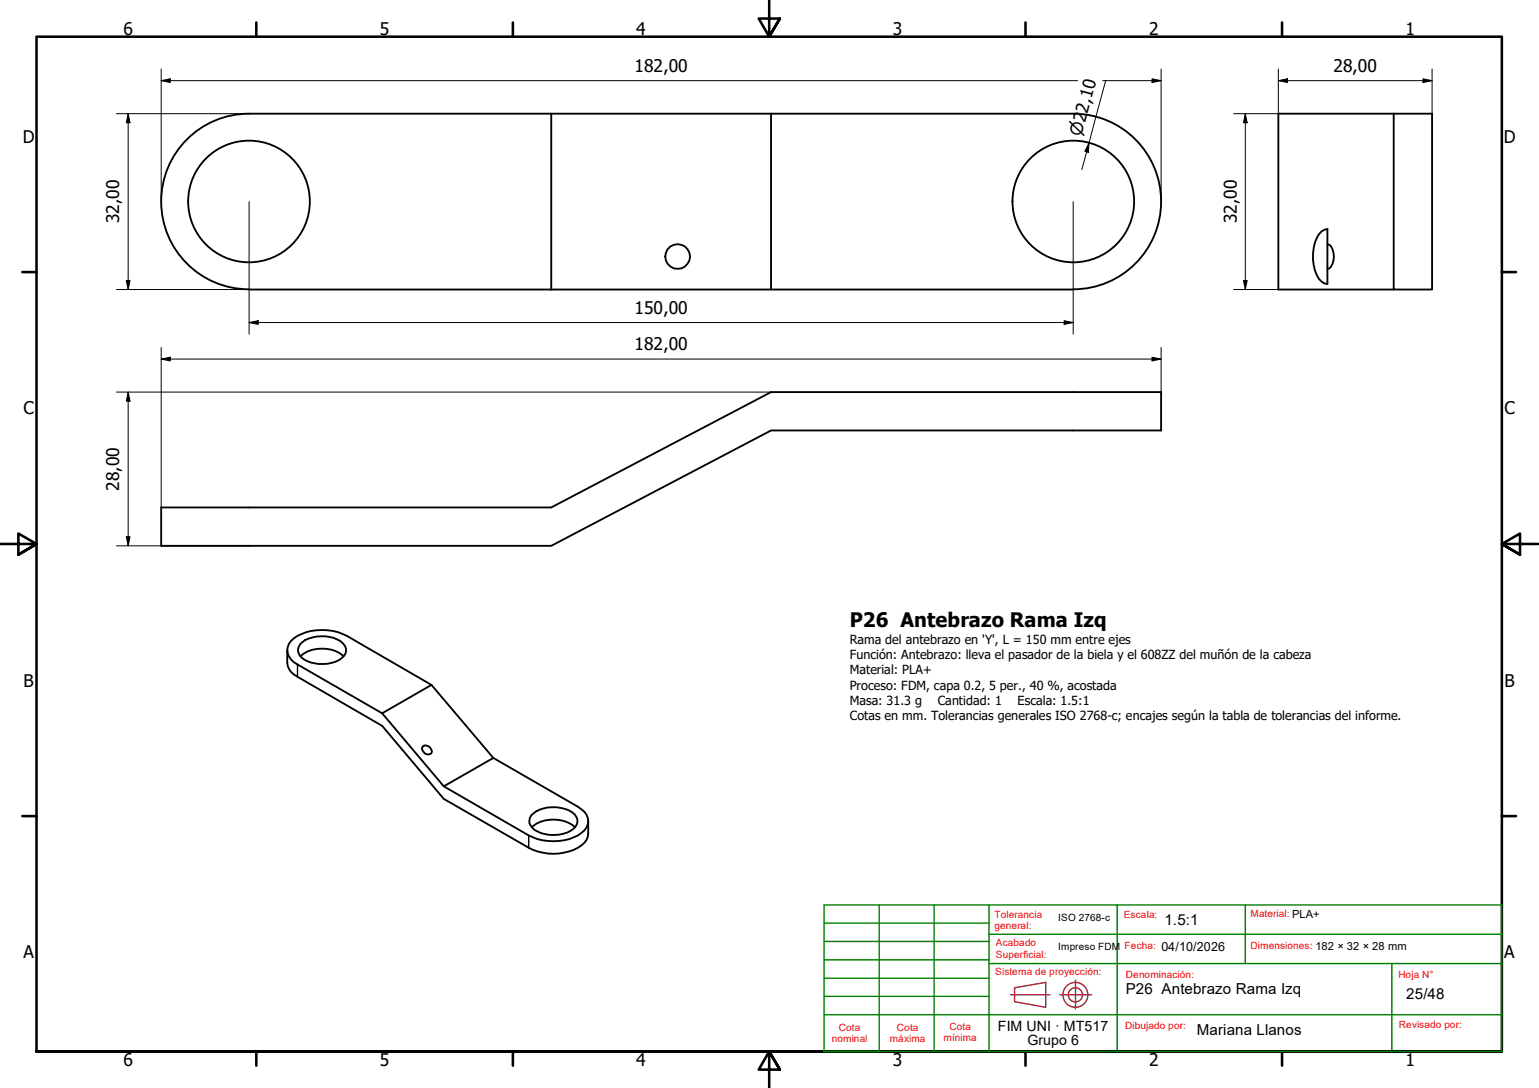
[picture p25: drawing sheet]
<svg xmlns="http://www.w3.org/2000/svg" width="420mm" height="297mm" viewBox="0 0 420 297" stroke-linecap="round" stroke-linejoin="round" font-family="sans-serif">
<defs><g id="words">
<text font-size="5.5" x="232" y="171.2">P26 Antebrazo Rama Izq</text>
<g font-size="4.8">
<text x="33.7" y="9.6">6</text>
<text x="103.7" y="9.6">5</text>
<text x="173.7" y="9.6">4</text>
<text x="243.7" y="9.6">3</text>
<text x="313.7" y="9.6">2</text>
<text x="383.7" y="9.6">1</text>
<text x="173.2" y="19.7">182,00</text>
<text x="364" y="19.7">28,00</text>
<text x="6.2" y="38.9">D</text>
<text x="410.5" y="38.9">D</text>
<text x="32.6" y="61" transform="rotate(-90 32.6 61)">32,00</text>
<text x="337.6" y="61" transform="rotate(-90 337.6 61)">32,00</text>
<text x="173.2" y="85.6">150,00</text>
<text x="173.2" y="95.6">182,00</text>
<text x="6.4" y="113.1">C</text>
<text x="410.7" y="113.1">C</text>
<text x="32.6" y="134" transform="rotate(-90 32.6 134)">28,00</text>
<text x="6.4" y="187.4">B</text>
<text x="410.7" y="187.4">B</text>
<text x="6.4" y="261.7">A</text>
<text x="410.7" y="261.7">A</text>
<text x="33.7" y="290.9">6</text>
<text x="103.7" y="290.9">5</text>
<text x="173.7" y="290.9">4</text>
<text x="243.7" y="290.9">3</text>
<text x="313.7" y="290.9">2</text>
<text x="383.7" y="290.9">1</text>
</g>
<text font-size="4.6" x="295.2" y="37.4" transform="rotate(-75 295.2 37.4)">⌀22,10</text>
<g font-size="4.1">
<text x="317.9" y="252.7">1.5:1</text>
<text x="307.3" y="271.4">P26 Antebrazo Rama Izq</text>
<text x="383.9" y="272.8">25/48</text>
<text x="326.7" y="282.6">Mariana Llanos</text>
</g>
<g font-size="3.9">
<text x="272.4" y="281.4">FIM UNI · MT517</text>
<text x="280.5" y="285.3">Grupo 6</text>
</g>
<g font-size="3.4">
<text x="232" y="175.9">Rama del antebrazo en 'Y', L = 150 mm entre ejes</text>
<text x="232" y="180">Función: Antebrazo: lleva el pasador de la biela y el 608ZZ del muñón de la cabeza</text>
<text x="232" y="184.1">Material: PLA+</text>
<text x="232" y="188.3">Proceso: FDM, capa 0.2, 5 per., 40 %, acostada</text>
<text x="232" y="192.4">Masa: 31.3 g</text>
<text x="232" y="196.5">Cotas en mm. Tolerancias generales ISO 2768-c; encajes según la tabla de tolerancias del informe.</text>
<text x="256" y="192.4">Cantidad: 1</text>
<text x="277.8" y="192.4">Escala: 1.5:1</text>
<text x="317.1" y="259.7">04/10/2026</text>
</g>
<g font-size="2.7" fill="#f00">
<text x="271.5" y="250.5">Tolerancia</text>
<text x="306.8" y="250.7">Escala:</text>
<text x="341.4" y="250.4">Material: PLA+</text>
<text x="271.5" y="253.7">general:</text>
<text x="271.9" y="258.4">Acabado</text>
<text x="271.9" y="261.5">Superficial:</text>
<text x="307" y="259.1">Fecha:</text>
<text x="341.4" y="259">Dimensiones: 182 × 32 × 28 mm</text>
<text x="271.7" y="266.3">Sistema de proyección:</text>
<text x="307.3" y="267.1">Denominación:</text>
<text x="381.8" y="267.1">Hoja N°</text>
<text x="229" y="281.5">Cota</text>
<text x="244.9" y="281.5">Cota</text>
<text x="259.2" y="281.1">Cota</text>
<text x="307.1" y="281">Dibujado por:</text>
<text x="381.9" y="280.7">Revisado por:</text>
<text x="227.1" y="284.6">nominal</text>
<text x="243" y="284.6">máxima</text>
<text x="257.6" y="284.3">mínima</text>
</g>
<g font-size="2.7">
<text x="288.9" y="251.4">ISO 2768-c</text>
<text x="288.9" y="259.3">Impreso FDM</text>
</g>
</g></defs>
<!-- layer: Visible (ISO) -->
<g fill="none" stroke="#000" stroke-width=".51">
<path d="M150.5 31v48M210.5 31v48M380.5 31v48h10.5v-48h-42v48h31.5M68 79a24 24 0 0 1-24-24 24 24 0 0 1 24-24h225a24 24 0 0 1 24 24 24 24 0 0 1-24 24M68 79h82.5M150.5 79h142.5M360.8 63.2l1.6-.7v15a3.6 3.6 0 0 1-2.9-2.5 12.3 12.3 0 0 1 .5-11zM362.4 66.7a2.35 2.35 0 0 1 1.6 2.3 4.9 4.9 0 0 1-1 4.3l-.6 .1M44 138.5h106.5l60-31.5h106.5v10.5h-106.5l-60 31.5h-106.5zM78.4 177.5v3.4a4.4 4.4 0 0 0 2.8 3.9l23.1 13.4 16.9 19.9 23.1 13.3a14.3 14.3 0 0 0 14.4-.6 4 4 0 0 0 1.9-3.2v-3.5M79.4 175a12.8 12.8 0 0 1 11.5-2.7l1.4 .3 2.4 1 23.1 13.4 16.9 19.9 23.1 13.4a4.8 4.8 0 0 1 2.8 3.8 5.2 5.2 0 0 1-3.9 4.5 15 15 0 0 1-12.4-.5l-23.1-13.4-16.9-20-23.1-13.3a4 4 0 0 1-1.8-6.4zM81.9 175.9a9.2 9.2 0 0 1 9.2-1.7 4.1 4.1 0 0 1 3.4 3.5 4.6 4.6 0 0 1-3.9 3.3 9.6 9.6 0 0 1-8.4-1.6 2.5 2.5 0 0 1-.3-3.5z"/>
<path d="M82 179.2a9.3 9.3 0 0 1 11.8 0M117.8 187l-13.5 7.7M115.6 203.6a1.67 1.67 0 0 1 2.2 2 1.56 1.56 0 0 1-1.9 .1 1.56 1.56 0 0 1-.6-1.8zM134.7 206.9l-13.5 7.8M145 222.6a9.4 9.4 0 0 1 11.1-.9 2.78 2.78 0 0 1 1.6 2.7 2.78 2.78 0 0 1-2 2.5 9.6 9.6 0 0 1-10.3-.9 2.42 2.42 0 0 1-.4-3.4zM145.2 225.9a9.4 9.4 0 0 1 11.8 0"/>
<circle cx="68" cy="55" r="16.6"/>
<circle cx="293" cy="55" r="16.6"/>
<circle cx="185" cy="70.1" r="3.4"/>
</g>
<!-- layer: Visible fina (ISO) -->
<path d="M81.2 181.4v3.4M144.3 228.1v3.3" fill="none" stroke="#000" stroke-width=".38"/>
<!-- layer: Borde (ISO) -->
<g fill="none" stroke="#000" stroke-width=".7">
<path d="M70 6.1v3.9M140 6.1v3.9M210 0v10l-2.9-4.9h5.8l-2.9 4.9 2.9-4.9M280 6.1v3.9M350 6.1v3.9M6.1 74.3h3.9M410 74.3h3.9M0 148.5h10l-5-2.8v5.7l5-2.9-5 2.9M420 148.5h-10l5-2.8v5.7l-5-2.9 5 2.9M6.1 222.8h3.9M410 222.8h3.9M10 287.1v-277.1h400v277.1h-400h400"/>
<path d="M70 287.1v3.8M140 287.1v3.8M212.9 292l-2.9-4.9 2.9 4.9h-5.8l2.9-4.9v9.9M280 287.1v3.8M350 287.1v3.8"/>
</g>
<g fill="none" stroke="#800040" stroke-width=".38">
<path d="M276 271.6h10.6M277 269.7l8.5-1.5v6.8l-8.5-1.5zM289.4 271.6h8.6M293.6 267.6v7.8"/>
<circle cx="293.6" cy="271.6" r="3.4"/>
<circle cx="293.6" cy="271.6" r="1.94"/>
</g>
<g fill="none" stroke="#008000" stroke-width=".38">
<path d="M225 257h45M225 252h45M240 247.1v40h30M255 247.1v40M270 247.1h35v40M270 255.1h140M305 247.1h35M225 277h185M225 272h45M225 267.1h45M225 262.1h45M270 263.1h140"/>
<path d="M340 263.1v-16h70v40h-140M380 263.1v24M225 287.1v-40h45v40"/>
</g>
<path d="M225 287.1h15" fill="none" stroke="#008000" stroke-width=".51"/>
<!-- layer: Cota (ISO) -->
<g fill="none" stroke="#000" stroke-width=".27">
<path d="M44 18.8v36.2M317 18.8v36.2M349 18.8v12.2h-12.2M391 18.8v12.2M31.8 31h36.2M35 31l.5 2.5h-1zM35 31v48M44 22l2.5-.5v1zM44 22h250.2M297.3 39l-.2 2.6-.9-.3zM301.1 22h15.9M301.9 22l-6.6 24.3"/>
<path d="M314.5 21.5l2.5 .5-2.5 .5zM340 31l.5 2.5h-1zM340 31v48M349 22l2.5-.5v1zM349 22h42M388.5 21.5l2.5 .5-2.5 .5zM68 55v36.2M293 55v36.2M31.8 79h261.2M34.5 76.6h1l-.5 2.4zM336.8 79h12.2M339.5 76.6h1l-.5 2.4z"/>
<path d="M44 98l2.5-.5v1zM44 94.9v43.6M44 98h273M68 88.1l2.5-.5v1zM68 88.1h225M290.5 87.6l2.5 .5-2.5 .5zM314.5 97.5l2.5 .5-2.5 .5zM317 94.9v12.1M31.8 107h178.7M35 107l.5 2.5h-1zM35 107v42M31.8 149h36.2"/>
<path d="M34.5 146.5h1l-.5 2.5z"/>
</g>
<g fill="#000">
<path d="M35 31l.5 2.5h-1zM44 22l2.5-.5v1zM314.5 21.5l2.5 .5-2.5 .5zM340 31l.5 2.5h-1zM349 22l2.5-.5v1zM388.5 21.5l2.5 .5-2.5 .5zM297.3 39l-.2 2.6-.9-.3zM34.5 76.6h1l-.5 2.4zM339.5 76.6h1l-.5 2.4zM44 98l2.5-.5v1zM68 88.1l2.5-.5v1zM290.5 87.6l2.5 .5-2.5 .5z"/>
<path d="M314.5 97.5l2.5 .5-2.5 .5zM35 107l.5 2.5h-1zM34.5 146.5h1l-.5 2.5z"/>
</g>
<use href="#words"/>
</svg>
